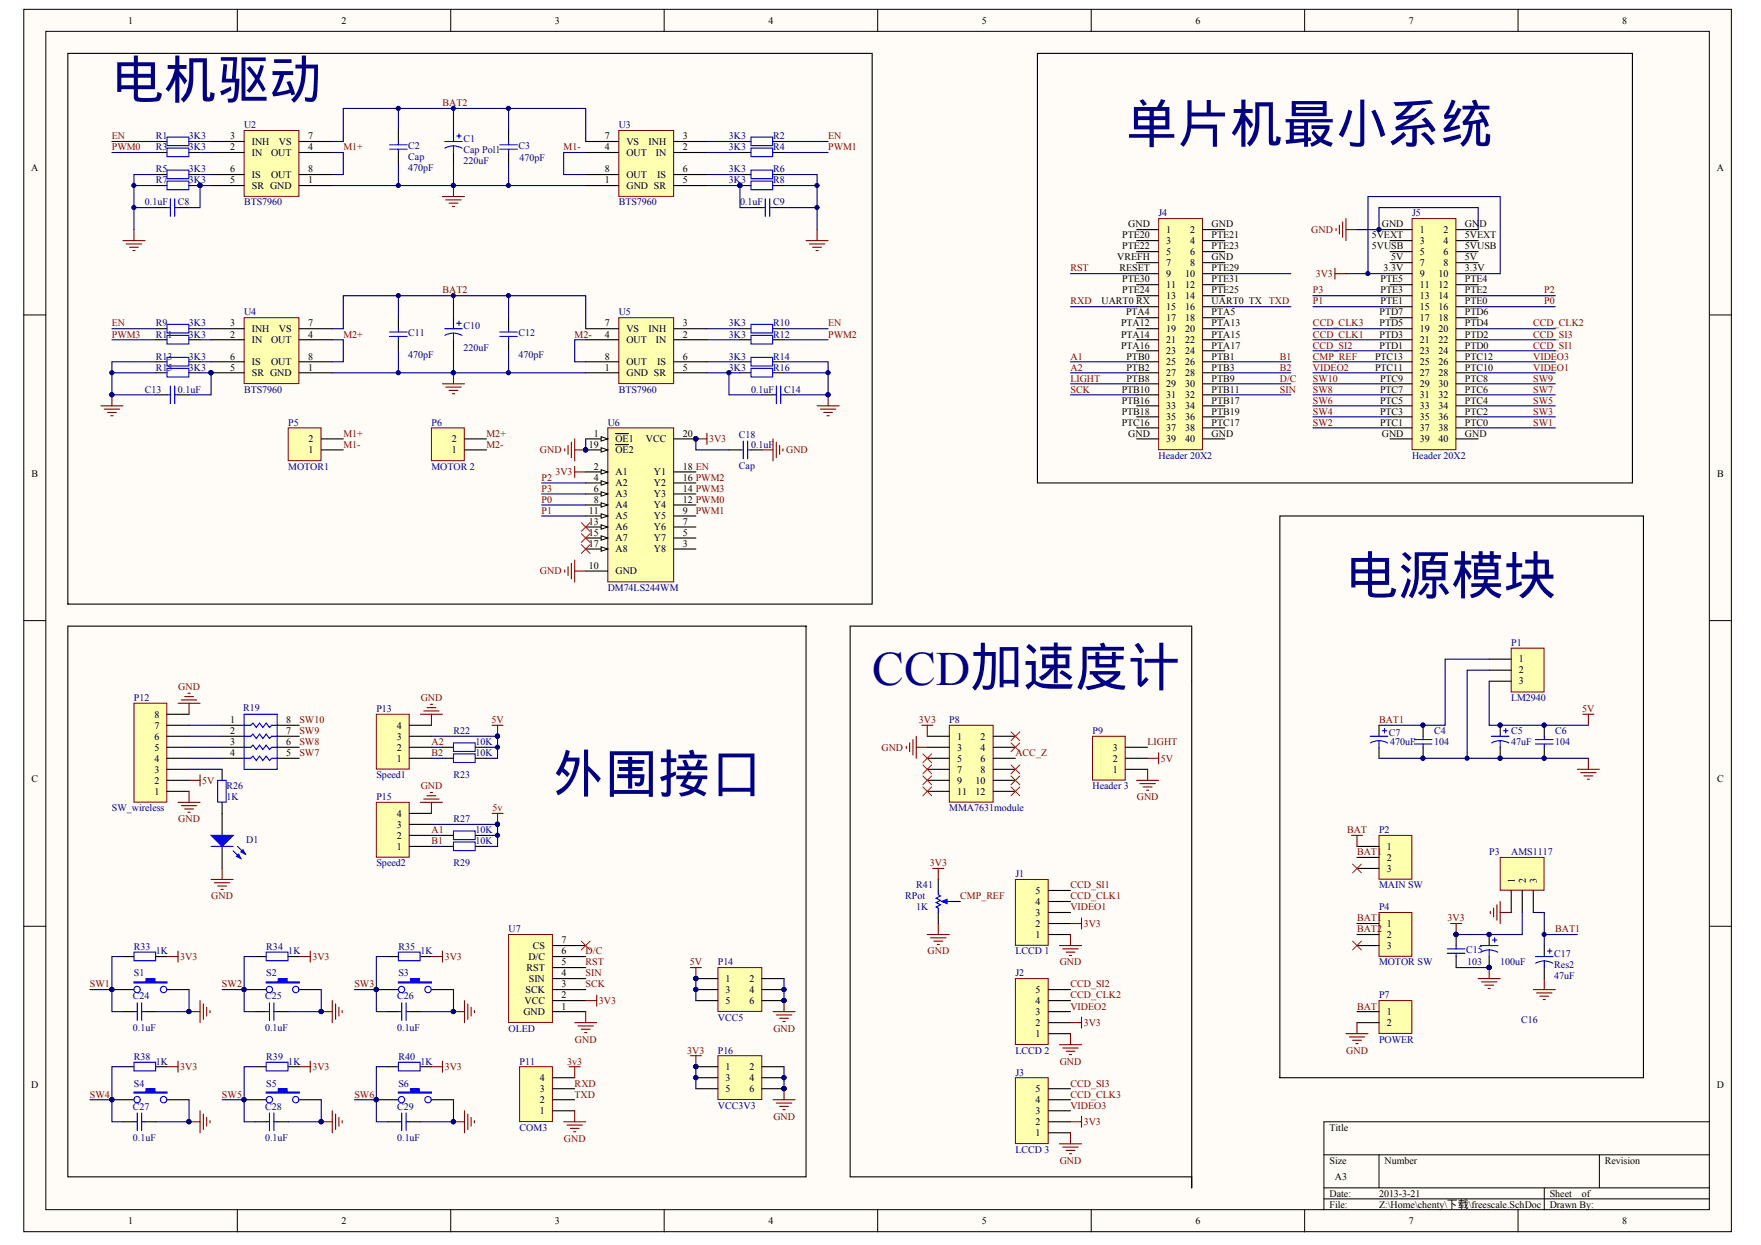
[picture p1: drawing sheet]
<svg xmlns="http://www.w3.org/2000/svg" width="297mm" height="210mm" viewBox="0 0 297 210" stroke-linecap="round" stroke-linejoin="round" font-family="sans-serif">
<defs><g id="words">
<g font-size="8.9" fill="#000080">
<text x="18.9" y="16.5">电机驱动</text>
<text x="189.8" y="24">单片机最小系统</text>
<text x="227" y="100.1">电源模块</text>
<text x="93.2" y="133.5">外围接口</text>
</g>
<text font-size="8.1" fill="#000080" x="147.1" y="115.5">CCD加速度计</text>
<g font-size="1.7">
<text x="21.6" y="4">1</text>
<text x="57.6" y="4">2</text>
<text x="93.6" y="4">3</text>
<text x="129.6" y="4">4</text>
<text x="165.6" y="4">5</text>
<text x="201.6" y="4">6</text>
<text x="237.6" y="4">7</text>
<text x="273.6" y="4">8</text>
<text x="38.8" y="23.5">3</text>
<text x="52" y="23.5">7</text>
<text x="102" y="23.5">7</text>
<text x="115.2" y="23.5">3</text>
<text x="5.3" y="28.8">A</text>
<text x="38.8" y="25.3">2</text>
<text x="38.8" y="29.1">6</text>
<text x="42.5" y="24.4">INH</text>
<text x="42.5" y="26.3">IN</text>
<text x="42.5" y="30">IS</text>
<text x="45.7" y="30">OUT</text>
<text x="45.7" y="26.3">OUT</text>
<text x="47" y="24.4">VS</text>
<text x="52" y="29.1">8</text>
<text x="52" y="25.3">4</text>
<text x="102" y="29.1">8</text>
<text x="102" y="25.3">4</text>
<text x="105.7" y="30">OUT</text>
<text x="105.7" y="26.3">OUT</text>
<text x="105.7" y="24.4">VS</text>
<text x="109.4" y="24.4">INH</text>
<text x="110.6" y="26.3">IN</text>
<text x="110.9" y="30">IS</text>
<text x="115.2" y="25.3">2</text>
<text x="115.2" y="29.1">6</text>
<text x="289.6" y="28.8">A</text>
<text x="38.8" y="30.9">5</text>
<text x="42.5" y="31.8">SR GND</text>
<text x="52" y="30.9">1</text>
<text x="102" y="30.9">1</text>
<text x="105.7" y="31.8">GND SR</text>
<text x="115.2" y="30.9">5</text>
<text x="189.3" y="40.2">PTE20</text>
<text x="190.3" y="38.3">GND</text>
<text x="196.7" y="39.3">1</text>
<text x="196.7" y="41.1">3</text>
<text x="200.7" y="39.3">2</text>
<text x="200.7" y="41.1">4</text>
<text x="204.4" y="38.3">GND</text>
<text x="204.4" y="40.2">PTE21</text>
<text x="231.4" y="40.2">5VEXT</text>
<text x="233.1" y="38.3">GND</text>
<text x="239.5" y="39.3">1</text>
<text x="239.5" y="41.1">3</text>
<text x="243.5" y="39.3">2</text>
<text x="243.5" y="41.1">4</text>
<text x="247.1" y="38.3">GND</text>
<text x="247.1" y="40.2">5VEXT</text>
<text x="188.5" y="43.9">VREFH</text>
<text x="188.8" y="45.8">RESET</text>
<text x="189.3" y="42.1">PTE22</text>
<text x="189.3" y="47.6">PTE30</text>
<text x="196.7" y="43">5</text>
<text x="196.7" y="44.8">7</text>
<text x="196.7" y="46.7">9</text>
<text x="199.9" y="46.7">10</text>
<text x="200.7" y="43">6</text>
<text x="200.7" y="44.8">8</text>
<text x="204.4" y="42.1">PTE23</text>
<text x="204.4" y="43.9">GND</text>
<text x="204.4" y="45.8">PTE29</text>
<text x="204.4" y="47.6">PTE31</text>
<text x="231.4" y="42.1">5VUSB</text>
<text x="232.9" y="47.6">PTE5</text>
<text x="233.4" y="45.8">3.3V</text>
<text x="234.6" y="43.9">5V</text>
<text x="239.5" y="43">5</text>
<text x="239.5" y="44.8">7</text>
<text x="239.5" y="46.7">9</text>
<text x="242.6" y="46.7">10</text>
<text x="243.5" y="43">6</text>
<text x="243.5" y="44.8">8</text>
<text x="247.1" y="42.1">5VUSB</text>
<text x="247.1" y="43.9">5V</text>
<text x="247.1" y="45.8">3.3V</text>
<text x="247.1" y="47.6">PTE4</text>
<text x="185.8" y="51.3">UART0 RX</text>
<text x="189.3" y="49.5">PTE24</text>
<text x="189.9" y="53.2">PTA4</text>
<text x="196.7" y="48.5">11</text>
<text x="196.7" y="50.4">13</text>
<text x="196.7" y="52.3">15</text>
<text x="199.9" y="48.5">12</text>
<text x="199.9" y="50.4">14</text>
<text x="199.9" y="52.3">16</text>
<text x="204.4" y="49.5">PTE25</text>
<text x="204.4" y="51.3">UART0 TX TXD</text>
<text x="204.4" y="53.2">PTA5</text>
<text x="232.7" y="53.2">PTD7</text>
<text x="232.9" y="49.5">PTE3</text>
<text x="232.9" y="51.3">PTE1</text>
<text x="239.5" y="48.5">11</text>
<text x="239.5" y="50.4">13</text>
<text x="239.5" y="52.3">15</text>
<text x="242.6" y="48.5">12</text>
<text x="242.6" y="50.4">14</text>
<text x="242.6" y="52.3">16</text>
<text x="247.1" y="49.5">PTE2</text>
<text x="247.1" y="51.3">PTE0</text>
<text x="247.1" y="53.2">PTD6</text>
<text x="38.8" y="55">3</text>
<text x="38.8" y="56.9">2</text>
<text x="42.5" y="56">INH</text>
<text x="42.5" y="57.9">IN</text>
<text x="45.7" y="57.9">OUT</text>
<text x="47" y="56">VS</text>
<text x="52" y="56.9">4</text>
<text x="52" y="55">7</text>
<text x="102" y="56.9">4</text>
<text x="102" y="55">7</text>
<text x="105.7" y="57.9">OUT</text>
<text x="105.7" y="56">VS</text>
<text x="109.4" y="56">INH</text>
<text x="110.6" y="57.9">IN</text>
<text x="115.2" y="55">3</text>
<text x="115.2" y="56.9">2</text>
<text x="189.1" y="55">PTA12</text>
<text x="189.1" y="56.9">PTA14</text>
<text x="189.1" y="58.8">PTA16</text>
<text x="196.7" y="54.1">17</text>
<text x="196.7" y="56">19</text>
<text x="196.7" y="57.9">21</text>
<text x="196.7" y="59.7">23</text>
<text x="199.9" y="54.1">18</text>
<text x="199.9" y="56">20</text>
<text x="199.9" y="57.9">22</text>
<text x="199.9" y="59.7">24</text>
<text x="204.4" y="55">PTA13</text>
<text x="204.4" y="56.9">PTA15</text>
<text x="204.4" y="58.8">PTA17</text>
<text x="232.7" y="55">PTD5</text>
<text x="232.7" y="56.9">PTD3</text>
<text x="232.7" y="58.8">PTD1</text>
<text x="239.5" y="54.1">17</text>
<text x="239.5" y="56">19</text>
<text x="239.5" y="57.9">21</text>
<text x="239.5" y="59.7">23</text>
<text x="242.6" y="54.1">18</text>
<text x="242.6" y="56">20</text>
<text x="242.6" y="57.9">22</text>
<text x="242.6" y="59.7">24</text>
<text x="247.1" y="55">PTD4</text>
<text x="247.1" y="56.9">PTD2</text>
<text x="247.1" y="58.8">PTD0</text>
<text x="38.8" y="60.7">6</text>
<text x="38.8" y="62.5">5</text>
<text x="42.5" y="61.6">IS</text>
<text x="42.5" y="63.4">SR GND</text>
<text x="45.7" y="61.6">OUT</text>
<text x="52" y="62.5">1</text>
<text x="52" y="60.7">8</text>
<text x="102" y="62.5">1</text>
<text x="102" y="60.7">8</text>
<text x="105.7" y="63.4">GND SR</text>
<text x="105.7" y="61.6">OUT</text>
<text x="110.9" y="61.6">IS</text>
<text x="115.2" y="60.7">6</text>
<text x="115.2" y="62.5">5</text>
<text x="190" y="60.7">PTB0</text>
<text x="190" y="62.5">PTB2</text>
<text x="190" y="64.4">PTB8</text>
<text x="196.7" y="61.6">25</text>
<text x="196.7" y="63.4">27</text>
<text x="196.7" y="65.3">29</text>
<text x="199.9" y="61.6">26</text>
<text x="199.9" y="63.4">28</text>
<text x="199.9" y="65.3">30</text>
<text x="204.4" y="60.7">PTB1</text>
<text x="204.4" y="62.5">PTB3</text>
<text x="204.4" y="64.4">PTB9</text>
<text x="231.9" y="60.7">PTC13</text>
<text x="231.9" y="62.5">PTC11</text>
<text x="232.8" y="64.4">PTC9</text>
<text x="239.5" y="61.6">25</text>
<text x="239.5" y="63.4">27</text>
<text x="239.5" y="65.3">29</text>
<text x="242.6" y="61.6">26</text>
<text x="242.6" y="63.4">28</text>
<text x="242.6" y="65.3">30</text>
<text x="247.1" y="60.7">PTC12</text>
<text x="247.1" y="62.5">PTC10</text>
<text x="247.1" y="64.4">PTC8</text>
<text x="189.2" y="66.2">PTB10</text>
<text x="189.2" y="68.1">PTB16</text>
<text x="189.2" y="69.9">PTB18</text>
<text x="189.2" y="71.8">PTC16</text>
<text x="196.7" y="67.1">31</text>
<text x="196.7" y="69">33</text>
<text x="196.7" y="70.9">35</text>
<text x="199.9" y="67.1">32</text>
<text x="199.9" y="69">34</text>
<text x="199.9" y="70.9">36</text>
<text x="204.4" y="66.2">PTB11</text>
<text x="204.4" y="68.1">PTB17</text>
<text x="204.4" y="69.9">PTB19</text>
<text x="204.4" y="71.8">PTC17</text>
<text x="232.8" y="66.2">PTC7</text>
<text x="232.8" y="68.1">PTC5</text>
<text x="232.8" y="69.9">PTC3</text>
<text x="232.8" y="71.8">PTC1</text>
<text x="239.5" y="67.1">31</text>
<text x="239.5" y="69">33</text>
<text x="239.5" y="70.9">35</text>
<text x="242.6" y="67.1">32</text>
<text x="242.6" y="69">34</text>
<text x="242.6" y="70.9">36</text>
<text x="247.1" y="66.2">PTC6</text>
<text x="247.1" y="68.1">PTC4</text>
<text x="247.1" y="69.9">PTC2</text>
<text x="247.1" y="71.8">PTC0</text>
<text x="52.1" y="76.4">1</text>
<text x="52.1" y="74.6">2</text>
<text x="76.2" y="76.4">1</text>
<text x="76.2" y="74.6">2</text>
<text x="99.3" y="75.5">19</text>
<text x="100.2" y="73.6">1</text>
<text x="103.8" y="74.6">OE1</text>
<text x="103.8" y="76.4">OE2</text>
<text x="108.9" y="74.6">VCC</text>
<text x="115.2" y="73.6">20</text>
<text x="190.3" y="73.6">GND</text>
<text x="196.7" y="72.7">37</text>
<text x="196.7" y="74.6">39</text>
<text x="199.9" y="72.7">38</text>
<text x="199.9" y="74.6">40</text>
<text x="204.4" y="73.6">GND</text>
<text x="233.1" y="73.6">GND</text>
<text x="239.5" y="72.7">37</text>
<text x="239.5" y="74.6">39</text>
<text x="242.6" y="72.7">38</text>
<text x="242.6" y="74.6">40</text>
<text x="247.1" y="73.6">GND</text>
<text x="5.3" y="80.4">B</text>
<text x="100.2" y="79.2">2</text>
<text x="100.2" y="81.1">4</text>
<text x="100.2" y="82.9">6</text>
<text x="103.8" y="80.1">A1</text>
<text x="103.8" y="82">A2</text>
<text x="103.8" y="83.9">A3</text>
<text x="110.3" y="83.9">Y3</text>
<text x="110.3" y="82">Y2</text>
<text x="110.3" y="80.1">Y1</text>
<text x="115.2" y="82.9">14 PWM3</text>
<text x="115.2" y="81.1">16 PWM2</text>
<text x="115.2" y="79.2">18 EN</text>
<text x="289.6" y="80.4">B</text>
<text x="99.3" y="86.6">11</text>
<text x="99.3" y="88.5">13</text>
<text x="100.2" y="84.8">8</text>
<text x="103.8" y="85.7">A4</text>
<text x="103.8" y="87.6">A5</text>
<text x="103.8" y="89.4">A6</text>
<text x="110.3" y="85.7">Y4</text>
<text x="110.3" y="89.4">Y6</text>
<text x="110.3" y="87.6">Y5</text>
<text x="115.2" y="84.8">12 PWM0</text>
<text x="115.2" y="88.5">7</text>
<text x="115.2" y="86.6">9</text>
<text x="99.3" y="95.9">10</text>
<text x="99.3" y="90.3">15</text>
<text x="99.3" y="92.2">17</text>
<text x="103.8" y="91.3">A7</text>
<text x="103.8" y="93.1">A8</text>
<text x="110.3" y="93.1">Y8</text>
<text x="110.3" y="91.3">Y7</text>
<text x="115.2" y="92.2">3</text>
<text x="115.2" y="90.3">5</text>
<text x="103.8" y="96.8">GND</text>
<text x="256.2" y="111.7">1</text>
<text x="256.2" y="113.5">2</text>
<text x="256.2" y="115.4">3</text>
<text x="26" y="124.7">6</text>
<text x="26" y="122.8">7</text>
<text x="26" y="121">8</text>
<text x="38.8" y="121.9">1</text>
<text x="38.8" y="123.8">2</text>
<text x="38.8" y="125.6">3</text>
<text x="48.3" y="121.9">8</text>
<text x="48.3" y="123.8">7</text>
<text x="48.3" y="125.6">6</text>
<text x="66.9" y="124.7">3</text>
<text x="66.9" y="122.8">4</text>
<text x="161.4" y="124.7">1</text>
<text x="165.4" y="124.7">2</text>
<text x="5.3" y="131.9">C</text>
<text x="26" y="130.3">3</text>
<text x="26" y="128.4">4</text>
<text x="26" y="126.5">5</text>
<text x="38.8" y="127.5">4</text>
<text x="48.3" y="127.5">5</text>
<text x="66.9" y="128.4">1</text>
<text x="66.9" y="126.5">2</text>
<text x="161.4" y="126.5">3</text>
<text x="161.4" y="128.4">5</text>
<text x="161.4" y="130.3">7</text>
<text x="165.4" y="126.5">4</text>
<text x="165.4" y="128.4">6</text>
<text x="165.4" y="130.3">8</text>
<text x="187.7" y="130.3">1</text>
<text x="187.7" y="128.4">2</text>
<text x="187.7" y="126.5">3</text>
<text x="289.6" y="131.9">C</text>
<text x="26" y="134">1</text>
<text x="26" y="132.1">2</text>
<text x="66.9" y="137.7">4</text>
<text x="161.4" y="132.1">9</text>
<text x="161.4" y="134">11</text>
<text x="164.6" y="132.1">10</text>
<text x="164.6" y="134">12</text>
<text x="66.9" y="143.3">1</text>
<text x="66.9" y="141.4">2</text>
<text x="66.9" y="139.6">3</text>
<text x="233.9" y="143.3">1</text>
<text x="233.9" y="145.1">2</text>
<text x="233.9" y="147">3</text>
<text x="255.5" y="148.8" transform="rotate(-90 255.5 148.8)">1</text>
<text x="257.4" y="148.8" transform="rotate(-90 257.4 148.8)">2</text>
<text x="259.2" y="148.8" transform="rotate(-90 259.2 148.8)">3</text>
<text x="174.7" y="154.4">3</text>
<text x="174.7" y="152.6">4</text>
<text x="174.7" y="150.7">5</text>
<text x="89.1" y="161.8">D/C</text>
<text x="89.9" y="160">CS</text>
<text x="94.7" y="160.9">6</text>
<text x="94.7" y="159.1">7</text>
<text x="174.7" y="158.1">1</text>
<text x="174.7" y="156.3">2</text>
<text x="233.9" y="156.3">1</text>
<text x="233.9" y="158.1">2</text>
<text x="233.9" y="160">3</text>
<text x="88.7" y="167.4">SCK</text>
<text x="88.8" y="163.7">RST</text>
<text x="89.2" y="165.6">SIN</text>
<text x="94.7" y="166.5">3</text>
<text x="94.7" y="164.6">4</text>
<text x="94.7" y="162.8">5</text>
<text x="122.4" y="165.6">1</text>
<text x="122.4" y="167.4">3</text>
<text x="126.4" y="165.6">2</text>
<text x="126.4" y="167.4">4</text>
<text x="174.7" y="167.4">5</text>
<text x="88.3" y="171.1">GND</text>
<text x="88.5" y="169.3">VCC</text>
<text x="94.7" y="170.2">1</text>
<text x="94.7" y="168.3">2</text>
<text x="122.4" y="169.3">5</text>
<text x="126.4" y="169.3">6</text>
<text x="174.7" y="173">2</text>
<text x="174.7" y="171.1">3</text>
<text x="174.7" y="169.3">4</text>
<text x="233.9" y="171.1">1</text>
<text x="233.9" y="173">2</text>
<text x="174.7" y="174.8">1</text>
<text x="5.3" y="183.4">D</text>
<text x="91.1" y="186">2</text>
<text x="91.1" y="184.1">3</text>
<text x="91.1" y="182.3">4</text>
<text x="122.4" y="180.4">1</text>
<text x="122.4" y="182.3">3</text>
<text x="122.4" y="184.1">5</text>
<text x="126.4" y="180.4">2</text>
<text x="126.4" y="182.3">4</text>
<text x="126.4" y="184.1">6</text>
<text x="174.7" y="186">4</text>
<text x="174.7" y="184.1">5</text>
<text x="289.6" y="183.4">D</text>
<text x="91.1" y="187.8">1</text>
<text x="174.7" y="191.5">1</text>
<text x="174.7" y="189.7">2</text>
<text x="174.7" y="187.8">3</text>
<text x="224.3" y="190.6">Title</text>
<text x="224.3" y="196.2">Size</text>
<text x="233.5" y="196.2">Number</text>
<text x="270.7" y="196.2">Revision</text>
<text x="224.3" y="201.8">Date:</text>
<text x="224.3" y="203.6">File:</text>
<text x="225.2" y="199">A3</text>
<text x="232.6" y="201.8">2013-3-21</text>
<text x="232.6" y="203.6">Z:\Home\chenty\下载\freescale.SchDoc</text>
<text x="261.4" y="201.8">Sheet</text>
<text x="261.4" y="203.6">Drawn By:</text>
<text x="266.8" y="201.8">of</text>
<text x="21.6" y="206.4">1</text>
<text x="57.6" y="206.4">2</text>
<text x="93.6" y="206.4">3</text>
<text x="129.6" y="206.4">4</text>
<text x="165.6" y="206.4">5</text>
<text x="201.6" y="206.4">6</text>
<text x="237.6" y="206.4">7</text>
<text x="273.6" y="206.4">8</text>
</g>
<g font-size="1.7" fill="#800000">
<text x="74.6" y="17.9">BAT2</text>
<text x="18.9" y="23.5">EN</text>
<text x="139.7" y="23.5">EN</text>
<text x="18.9" y="25.3">PWM0</text>
<text x="57.9" y="25.3">M1+</text>
<text x="95.1" y="25.3">M1-</text>
<text x="139.7" y="25.3">PWM1</text>
<text x="221.2" y="39.3">GND</text>
<text x="180.6" y="45.8">RST</text>
<text x="221.9" y="46.7">3V3</text>
<text x="74.6" y="49.5">BAT2</text>
<text x="180.6" y="51.3">RXD</text>
<text x="221.5" y="51.3">P1</text>
<text x="221.5" y="49.5">P3</text>
<text x="260.5" y="51.3">P0</text>
<text x="260.5" y="49.5">P2</text>
<text x="18.9" y="56.9">PWM3</text>
<text x="18.9" y="55">EN</text>
<text x="57.9" y="56.9">M2+</text>
<text x="96.9" y="56.9">M2-</text>
<text x="139.7" y="56.9">PWM2</text>
<text x="139.7" y="55">EN</text>
<text x="221.5" y="56.9">CCD_CLK1</text>
<text x="221.5" y="55">CCD_CLK3</text>
<text x="221.5" y="58.8">CCD_SI2</text>
<text x="258.6" y="55">CCD_CLK2</text>
<text x="258.6" y="58.8">CCD_SI1</text>
<text x="258.6" y="56.9">CCD_SI3</text>
<text x="180.6" y="64.4">LIGHT</text>
<text x="180.6" y="60.7">A1</text>
<text x="180.6" y="62.5">A2</text>
<text x="215.9" y="64.4">D/C</text>
<text x="215.9" y="60.7">B1</text>
<text x="215.9" y="62.5">B2</text>
<text x="221.5" y="64.4">SW10</text>
<text x="221.5" y="60.7">CMP_REF</text>
<text x="221.5" y="62.5">VIDEO2</text>
<text x="258.6" y="64.4">SW9</text>
<text x="258.6" y="62.5">VIDEO1</text>
<text x="258.6" y="60.7">VIDEO3</text>
<text x="180.6" y="66.2">SCK</text>
<text x="215.9" y="66.2">SIN</text>
<text x="221.5" y="66.2">SW8</text>
<text x="221.5" y="71.8">SW2</text>
<text x="221.5" y="69.9">SW4</text>
<text x="221.5" y="68.1">SW6</text>
<text x="258.6" y="66.2">SW7</text>
<text x="258.6" y="71.8">SW1</text>
<text x="258.6" y="69.9">SW3</text>
<text x="258.6" y="68.1">SW5</text>
<text x="57.9" y="73.6">M1+</text>
<text x="57.9" y="75.5">M1-</text>
<text x="82.1" y="73.6">M2+</text>
<text x="82.1" y="75.5">M2-</text>
<text x="91.1" y="76.4">GND</text>
<text x="119.6" y="74.6">3V3</text>
<text x="132.6" y="76.4">GND</text>
<text x="91.4" y="81.1">P2</text>
<text x="91.4" y="82.9">P3</text>
<text x="93.7" y="80.1">3V3</text>
<text x="91.4" y="84.8">P0</text>
<text x="91.4" y="86.6">P1</text>
<text x="117.4" y="86.6">PWM1</text>
<text x="91.1" y="96.8">GND</text>
<text x="30.1" y="116.3">GND</text>
<text x="71" y="118.2">GND</text>
<text x="50.5" y="125.6">SW8</text>
<text x="50.5" y="123.8">SW9</text>
<text x="50.5" y="121.9">SW10</text>
<text x="72.8" y="125.6">A2</text>
<text x="82.9" y="121.9">5V</text>
<text x="155" y="121.9">3V3</text>
<text x="193.6" y="125.6">LIGHT</text>
<text x="232.6" y="121.9">BAT1</text>
<text x="266.9" y="120">5V</text>
<text x="50.5" y="127.5">SW7</text>
<text x="72.8" y="127.5">B2</text>
<text x="148.7" y="126.5">GND</text>
<text x="171.3" y="127.5">ACC_Z</text>
<text x="195.8" y="128.4">5V</text>
<text x="34.1" y="132.1">5V</text>
<text x="71" y="133">GND</text>
<text x="83.1" y="136.8">5v</text>
<text x="191.7" y="134.9">GND</text>
<text x="30.1" y="138.6">GND</text>
<text x="72.8" y="140.5">A1</text>
<text x="72.8" y="142.4">B1</text>
<text x="227.2" y="140.5">BAT</text>
<text x="156.8" y="146.1">3V3</text>
<text x="180.6" y="149.8">CCD_SI1</text>
<text x="228.9" y="144.2">BAT1</text>
<text x="35.6" y="151.6">GND</text>
<text x="162" y="151.6">CMP_REF</text>
<text x="180.6" y="153.5">VIDEO1</text>
<text x="180.6" y="151.6">CCD_CLK1</text>
<text x="228.9" y="155.4">BAT1</text>
<text x="244.2" y="155.4">3V3</text>
<text x="30.4" y="161.8">3V3</text>
<text x="52.7" y="161.8">3V3</text>
<text x="75" y="161.8">3V3</text>
<text x="98.8" y="160.9">D/C</text>
<text x="156.5" y="160.9">GND</text>
<text x="182.8" y="156.3">3V3</text>
<text x="228.9" y="157.2">BAT2</text>
<text x="262.3" y="157.2">BAT1</text>
<text x="15.2" y="166.5">SW1</text>
<text x="37.4" y="166.5">SW2</text>
<text x="59.8" y="166.5">SW3</text>
<text x="98.8" y="166.5">SCK</text>
<text x="98.8" y="164.6">SIN</text>
<text x="98.8" y="162.8">RST</text>
<text x="116.3" y="162.8">5V</text>
<text x="178.7" y="162.8">GND</text>
<text x="180.6" y="166.5">CCD_SI2</text>
<text x="101" y="169.3">3V3</text>
<text x="130.4" y="173.9">GND</text>
<text x="180.6" y="170.2">VIDEO2</text>
<text x="180.6" y="168.3">CCD_CLK2</text>
<text x="182.8" y="173">3V3</text>
<text x="228.9" y="170.2">BAT</text>
<text x="95.7" y="179.5">3v3</text>
<text x="97" y="175.8">GND</text>
<text x="115.9" y="177.6">3V3</text>
<text x="178.7" y="179.5">GND</text>
<text x="227.1" y="177.6">GND</text>
<text x="15.2" y="185">SW4</text>
<text x="30.4" y="180.4">3V3</text>
<text x="37.4" y="185">SW5</text>
<text x="52.7" y="180.4">3V3</text>
<text x="59.8" y="185">SW6</text>
<text x="75" y="180.4">3V3</text>
<text x="96.9" y="185">TXD</text>
<text x="96.9" y="183.2">RXD</text>
<text x="180.6" y="185">CCD_CLK3</text>
<text x="180.6" y="183.2">CCD_SI3</text>
<text x="130.4" y="188.8">GND</text>
<text x="180.6" y="186.9">VIDEO3</text>
<text x="182.8" y="189.7">3V3</text>
<text x="95.1" y="192.5">GND</text>
<text x="178.7" y="196.2">GND</text>
</g>
<g font-size="1.7" fill="#000080">
<text x="26.3" y="23.5">R1</text>
<text x="31.9" y="23.5">3K3</text>
<text x="41.2" y="21.6">U2</text>
<text x="78.2" y="23.9">C1</text>
<text x="104.4" y="21.6">U3</text>
<text x="122.9" y="23.5">3K3</text>
<text x="130.4" y="23.5">R2</text>
<text x="26.3" y="25.3">R3</text>
<text x="26.3" y="29.1">R5</text>
<text x="31.9" y="25.3">3K3</text>
<text x="31.9" y="29.1">3K3</text>
<text x="68.9" y="28.9">470pF</text>
<text x="68.9" y="25.2">C2</text>
<text x="68.9" y="27">Cap</text>
<text x="78.2" y="27.6">220uF</text>
<text x="78.2" y="25.7">Cap Pol1</text>
<text x="87.5" y="25.2">C3</text>
<text x="87.6" y="27.2">470pF</text>
<text x="122.9" y="25.3">3K3</text>
<text x="122.9" y="29.1">3K3</text>
<text x="130.4" y="25.3">R4</text>
<text x="130.4" y="29.1">R6</text>
<text x="24.4" y="34.6">0.1uF</text>
<text x="26.3" y="30.9">R7</text>
<text x="30" y="34.6">C8</text>
<text x="31.9" y="30.9">3K3</text>
<text x="41.2" y="34.6">BTS7960</text>
<text x="104.4" y="34.6">BTS7960</text>
<text x="122.9" y="30.9">3K3</text>
<text x="124.8" y="34.6">0.1uF</text>
<text x="130.4" y="34.6">C9</text>
<text x="130.4" y="30.9">R8</text>
<text x="195.4" y="36.5">J4</text>
<text x="238.2" y="36.5">J5</text>
<text x="41.2" y="53.2">U4</text>
<text x="104.4" y="53.2">U5</text>
<text x="26.3" y="55">R9</text>
<text x="26.3" y="56.9">R11</text>
<text x="31.9" y="55">3K3</text>
<text x="31.9" y="56.9">3K3</text>
<text x="68.9" y="56.7">C11</text>
<text x="78.2" y="59.1">220uF</text>
<text x="78.2" y="55.4">C10</text>
<text x="87.5" y="56.7">C12</text>
<text x="122.9" y="55">3K3</text>
<text x="122.9" y="56.9">3K3</text>
<text x="130.4" y="55">R10</text>
<text x="130.4" y="56.9">R12</text>
<text x="26.3" y="60.7">R13</text>
<text x="26.3" y="62.5">R15</text>
<text x="31.9" y="60.7">3K3</text>
<text x="31.9" y="62.5">3K3</text>
<text x="68.9" y="60.4">470pF</text>
<text x="87.5" y="60.4">470pF</text>
<text x="122.9" y="60.7">3K3</text>
<text x="122.9" y="62.5">3K3</text>
<text x="130.4" y="60.7">R14</text>
<text x="130.4" y="62.5">R16</text>
<text x="24.4" y="66.2">C13</text>
<text x="30" y="66.2">0.1uF</text>
<text x="41.2" y="66.2">BTS7960</text>
<text x="48.6" y="71.8">P5</text>
<text x="72.8" y="71.8">P6</text>
<text x="102.5" y="71.8">U6</text>
<text x="104.4" y="66.2">BTS7960</text>
<text x="126.7" y="66.2">0.1uF</text>
<text x="132.3" y="66.2">C14</text>
<text x="124.6" y="73.8">C18</text>
<text x="126.7" y="75.5">0.1uF</text>
<text x="195.4" y="77.4">Header 20X2</text>
<text x="238.2" y="77.4">Header 20X2</text>
<text x="48.6" y="79.2">MOTOR1</text>
<text x="72.8" y="79.2">MOTOR 2</text>
<text x="124.6" y="79">Cap</text>
<text x="102.5" y="99.6">DM74LS244WM</text>
<text x="254.9" y="108.9">P1</text>
<text x="22.6" y="118.2">P12</text>
<text x="41" y="119.9">R19</text>
<text x="254.9" y="118.2">LM2940</text>
<text x="63.5" y="120">P13</text>
<text x="76.5" y="123.8">R22</text>
<text x="80.2" y="125.6">10K</text>
<text x="160.1" y="121.9">P8</text>
<text x="184.3" y="123.8">P9</text>
<text x="234.3" y="124.1">C7</text>
<text x="234.5" y="125.6">470uF</text>
<text x="241.9" y="125.6">104</text>
<text x="241.9" y="123.8">C4</text>
<text x="254.9" y="125.6">47uF</text>
<text x="254.9" y="123.8">C5</text>
<text x="262.3" y="125.6">104</text>
<text x="262.3" y="123.8">C6</text>
<text x="63.5" y="131.2">Speed1</text>
<text x="76.5" y="131.2">R23</text>
<text x="80.2" y="127.5">10K</text>
<text x="18.9" y="136.8">SW_wireless</text>
<text x="38.2" y="134.9">1K</text>
<text x="38.2" y="133">R26</text>
<text x="63.5" y="134.9">P15</text>
<text x="160.1" y="136.8">MMA7631module</text>
<text x="184.3" y="133">Header 3</text>
<text x="41.5" y="142.1">D1</text>
<text x="76.5" y="138.6">R27</text>
<text x="80.2" y="140.5">10K</text>
<text x="80.2" y="142.4">10K</text>
<text x="232.6" y="140.5">P2</text>
<text x="63.5" y="146.1">Speed2</text>
<text x="76.5" y="146.1">R29</text>
<text x="154.6" y="149.8">R41</text>
<text x="171.3" y="147.9">J1</text>
<text x="232.6" y="149.8">MAIN SW</text>
<text x="251.2" y="144.2">P3</text>
<text x="254.9" y="144.2">AMS1117</text>
<text x="152.7" y="151.6">RPot</text>
<text x="154.6" y="153.5">1K</text>
<text x="232.6" y="153.5">P4</text>
<text x="22.6" y="160.2">R33</text>
<text x="26.3" y="160.9">1K</text>
<text x="44.9" y="160.2">R34</text>
<text x="48.6" y="160.9">1K</text>
<text x="67.2" y="160.2">R35</text>
<text x="70.9" y="160.9">1K</text>
<text x="85.8" y="157.2">U7</text>
<text x="171.3" y="160.9">LCCD 1</text>
<text x="247.3" y="160.7">C15</text>
<text x="262.2" y="161.3">C17</text>
<text x="22.6" y="164.6">S1</text>
<text x="44.9" y="164.6">S2</text>
<text x="67.2" y="164.6">S3</text>
<text x="121.1" y="162.8">P14</text>
<text x="171.3" y="164.6">J2</text>
<text x="232.6" y="162.8">MOTOR SW</text>
<text x="247.5" y="162.8">103</text>
<text x="253" y="162.8">100uF</text>
<text x="262.2" y="165">47uF</text>
<text x="262.2" y="163.2">Res2</text>
<text x="22.4" y="173.7">0.1uF</text>
<text x="22.4" y="168.5">C24</text>
<text x="44.7" y="173.7">0.1uF</text>
<text x="44.7" y="168.5">C25</text>
<text x="67" y="173.7">0.1uF</text>
<text x="67" y="168.5">C26</text>
<text x="85.8" y="173.9">OLED</text>
<text x="121.1" y="172.1">VCC5</text>
<text x="232.6" y="168.3">P7</text>
<text x="256.6" y="172.4">C16</text>
<text x="22.6" y="178.7">R38</text>
<text x="26.3" y="179.5">1K</text>
<text x="44.9" y="178.7">R39</text>
<text x="48.6" y="179.5">1K</text>
<text x="67.2" y="178.7">R40</text>
<text x="70.9" y="179.5">1K</text>
<text x="87.6" y="179.5">P11</text>
<text x="121.1" y="177.6">P16</text>
<text x="171.3" y="177.6">LCCD 2</text>
<text x="232.6" y="175.8">POWER</text>
<text x="22.6" y="183.2">S4</text>
<text x="44.9" y="183.2">S5</text>
<text x="67.2" y="183.2">S6</text>
<text x="171.3" y="181.3">J3</text>
<text x="22.4" y="187.1">C27</text>
<text x="44.7" y="187.1">C28</text>
<text x="67" y="187.1">C29</text>
<text x="87.6" y="190.6">COM3</text>
<text x="121.1" y="186.9">VCC3V3</text>
<text x="22.4" y="192.3">0.1uF</text>
<text x="44.7" y="192.3">0.1uF</text>
<text x="67" y="192.3">0.1uF</text>
<text x="171.3" y="194.3">LCCD 3</text>
</g>
</g></defs>
<g fill="#fffcf8" stroke="#000" stroke-width=".17">
<path d="M4 1.6h288v206.1h-288z"/>
<path d="M7.7 5.3h280.6v198.6h-280.6z"/>
</g>
<g fill="none" stroke="#000" stroke-width=".17">
<path d="M40 1.6v3.7M76 1.6v3.7M112 1.6v3.7M148 1.6v3.7M184.1 1.6v3.7M220.1 1.6v3.7M256.1 1.6v3.7M4 53.1h3.7M288.4 53.1h3.7M4 104.6h3.7M288.4 104.6h3.7M4 156.2h3.7"/>
<path d="M288.4 156.2h3.7M223.3 194.7h65.1M232.6 194.7v5.6M269.8 194.7v5.6M288.4 189.1h-65.1v14.9M40 204v3.7M76 204v3.7M112 204v3.7M148 204v3.7M184.1 204v3.7M220.1 204v3.7M223.3 200.3h65.1"/>
<path d="M223.3 202.1h65.1M256.1 204v3.7M260.5 200.3v3.7"/>
</g>
<path d="M160.1 122.3h7.4v12.9h-7.4z" fill="#ffffb0" stroke="#800000" stroke-width=".17"/>
<g fill="none" stroke="#000" stroke-width=".19">
<path d="M156.4 124.1h3.7M156.4 126h3.7M156.4 127.8h3.7M156.4 129.7h3.7M156.4 131.6h3.7M156.4 133.4h3.7M167.6 124.1h3.7M167.6 126h3.7M167.6 127.8h3.7M167.6 129.7h3.7M167.6 131.6h3.7M167.6 133.4h3.7"/>
<path d="M232.6 122.3v1.8M232.6 126v1.8M240 122.3v1.8M240 126v1.8M253 122.3v1.8M253 126v1.8M260.5 122.3v1.8M260.5 126v1.8M245.6 157.6v1.8M251.2 157.6v1.8M260.5 159.4v1.9M18.9 166.8h3.7"/>
<path d="M20.7 179.8h1.9M20.7 161.3h1.9M20.7 170.6h1.9M24.5 170.6h1.8M26.3 179.8h1.9M26.3 161.3h1.9M28.2 166.8h3.7M41.2 166.8h3.7M43 179.8h1.9M43 161.3h1.9M43 170.6h1.9M46.8 170.6h1.8"/>
<path d="M48.6 179.8h1.9M48.6 161.3h1.9M50.5 166.8h3.7M63.5 166.8h3.7M65.3 179.8h1.9M65.3 161.3h1.9M65.3 170.6h1.9M69.1 170.6h1.8M70.9 179.8h1.9M70.9 161.3h1.9M72.8 166.8h3.7M245.6 161.3v1.8"/>
<path d="M251.2 161.3v1.8M260.5 163.1v1.9M18.9 185.4h3.7M20.7 189.1h1.9M24.5 189.1h1.8M28.2 185.4h3.7M41.2 185.4h3.7M43 189.1h1.9M46.8 189.1h1.8M50.5 185.4h3.7M63.5 185.4h3.7M65.3 189.1h1.9"/>
<path d="M69.1 189.1h1.8M72.8 185.4h3.7"/>
</g>
<g fill="none" stroke="#800000" stroke-width=".19">
<path d="M266.1 129.7h3.7M266.6 130.3h2.6M267 120.4h1.8M267.2 130.8h1.5M267.7 131.4h.4M267.9 120.4v1.9M267.9 127.8v1.9M244.7 155.7h1.8M245.6 155.7v1.9M251.4 153.7v.3M251.9 153.1v1.5M252.5 152.5v2.6"/>
<path d="M253 152v3.7M253 153.8h1.9M31.9 170.6h1.8M33.7 168.7v3.7M34.3 169.3v2.6M34.9 169.8v1.5M35.4 170.4v.3M54.2 170.6h1.8M56 168.7v3.7M56.6 169.3v2.6M57.2 169.8v1.5M57.7 170.4v.3"/>
<path d="M76.5 170.6h1.9M78.4 168.7v3.7M78.9 169.3v2.6M79.5 169.8v1.5M80 170.4v.3M249.3 165h3.7M249.9 165.5h2.6M250.4 166.1h1.5M251 166.7h.4M251.2 163.1v1.9M258.6 166.8h3.7M259.2 167.4h2.6"/>
<path d="M259.7 168h1.5M260.3 168.5h.4M260.5 165v1.8M31.9 189.1h1.8M33.7 187.3v3.7M34.3 187.8v2.6M34.9 188.4v1.5M35.4 188.9v.4M54.2 189.1h1.8M56 187.3v3.7M56.6 187.8v2.6M57.2 188.4v1.5"/>
<path d="M57.7 188.9v.4M76.5 189.1h1.9M78.4 187.3v3.7M78.9 187.8v2.6M79.5 188.4v1.5M80 188.9v.4"/>
</g>
<g fill="#000080" stroke="#000080" stroke-width=".17">
<circle cx="251.2" cy="157.5" r=".35"/>
<circle cx="251.2" cy="163.1" r=".35"/>
<circle cx="31.9" cy="189.1" r=".35"/>
<circle cx="18.9" cy="185.4" r=".35"/>
<circle cx="54.2" cy="170.5" r=".35"/>
<circle cx="41.1" cy="166.8" r=".35"/>
<circle cx="54.2" cy="189.1" r=".35"/>
<circle cx="41.1" cy="185.4" r=".35"/>
<circle cx="76.5" cy="170.5" r=".35"/>
<circle cx="76.5" cy="189.1" r=".35"/>
<circle cx="63.5" cy="185.4" r=".35"/>
<circle cx="31.9" cy="170.5" r=".35"/>
<circle cx="18.9" cy="166.8" r=".35"/>
<circle cx="245.6" cy="157.5" r=".35"/>
<circle cx="253" cy="122.3" r=".35"/>
<circle cx="253" cy="127.8" r=".35"/>
<circle cx="240" cy="127.8" r=".35"/>
<circle cx="240" cy="122.3" r=".35"/>
<circle cx="260.5" cy="127.8" r=".35"/>
<circle cx="260.5" cy="122.3" r=".35"/>
<circle cx="63.5" cy="166.8" r=".35"/>
</g>
<g fill="none" stroke="#00f" stroke-width=".19">
<path d="M231.1 124.1h3M232.6 124.9l.8 .1 .6 .3M232.6 124.9l-.7 .1-.7 .2M232.6 124.9v1.1M233.2 123.2h.7M233.5 122.8v.8M238.6 124.7h2.9M238.6 125.4h2.9M240 124.1v.6M240 125.4v.6M251.6 124.1h2.9M253 124.9l.8 .1 .7 .3"/>
<path d="M253 124.9l-.7 .1-.7 .2M253 124.9v1.1M253.6 123.2h.8M254 122.8v.8M259 124.7h3M259 125.4h3M260.5 124.1v.6M260.5 125.4v.6M244.1 160h3M245.6 159.4v.6M249.7 159.4h3M251.7 158.5h.8"/>
<path d="M252.1 158.1v.8M261.4 160v.7M22.6 179.1h3.7v1.4h-3.7zM22.6 160.5h3.7v1.5h-3.7zM22.6 170.6h.6M23.2 169.1v2.9M23.9 169.1v2.9M23.9 170.6h.6M44.9 160.5h3.7v1.5h-3.7zM44.9 179.1h3.7v1.4h-3.7zM44.9 170.6h.6M45.5 169.1v2.9"/>
<path d="M46.2 169.1v2.9M46.2 170.6h.6M67.2 160.5h3.7v1.5h-3.7zM67.2 179.1h3.7v1.4h-3.7zM67.2 170.6h.6M67.8 169.1v2.9M68.5 170.6h.6M68.5 169.1v2.9M244.1 160.7h3M245.6 160.7v.6M251.2 160.2l.7 .1 .7 .2M251.2 160.2l-.8 .1-.7 .2"/>
<path d="M251.2 160.2v1.1M259 161.3h3M260.5 162l.7 .1 .7 .3M260.5 162l-.8 .1-.7 .3M260.5 162v1.1M261 160.3h.8M22.6 189.1h.6M23.2 187.6v3M23.9 187.6v3M23.9 189.1h.6M44.9 189.1h.6M45.5 187.6v3"/>
<path d="M46.2 189.1h.6M46.2 187.6v3M67.2 189.1h.6M67.8 187.6v3M68.5 189.1h.6M68.5 187.6v3"/>
<circle cx="23.1" cy="166.8" r=".53"/>
<circle cx="27.6" cy="166.8" r=".54"/>
<circle cx="45.4" cy="166.8" r=".54"/>
<circle cx="49.9" cy="166.8" r=".53"/>
<circle cx="67.7" cy="166.8" r=".53"/>
<circle cx="72.2" cy="166.8" r=".54"/>
<circle cx="23.1" cy="185.4" r=".53"/>
<circle cx="27.6" cy="185.4" r=".54"/>
<circle cx="45.4" cy="185.4" r=".54"/>
<circle cx="49.9" cy="185.4" r=".53"/>
<circle cx="67.7" cy="185.4" r=".53"/>
<circle cx="72.2" cy="185.4" r=".54"/>
</g>
<g fill="#00f" stroke="#00f" stroke-width=".19">
<path d="M22.6 184.1h2v-.5h1.5v.5h2.1v.2h-5.6z" fill-rule="evenodd"/>
<path d="M44.9 165.5h2v-.5h1.5v.5h2.1v.2h-5.6z" fill-rule="evenodd"/>
<path d="M44.9 184.1h2v-.5h1.5v.5h2.1v.2h-5.6z" fill-rule="evenodd"/>
<path d="M67.2 184.1h2v-.5h1.5v.5h2.1v.2h-5.6z" fill-rule="evenodd"/>
<path d="M22.6 165.5h2v-.5h1.5v.5h2.1v.2h-5.6z" fill-rule="evenodd"/>
<path d="M67.2 165.5h2v-.5h1.5v.5h2.1v.2h-5.6z" fill-rule="evenodd"/>
</g>
<path d="M232.6 127.8h35.3M59.8 166.8h3.7M65.3 161.3h-1.8v9.3h1.8M245.6 163.1h5.6" fill="none" stroke="#000080" stroke-width=".19"/>
<path d="M254.9 109.3h5.5v7.4h-5.5z" fill="#ffffb0" stroke="#800000" stroke-width=".17"/>
<path d="M251.2 111.1h3.7M251.2 113h3.7M251.2 114.8h3.7" fill="none" stroke="#000" stroke-width=".19"/>
<path d="M253 144.6h7.4v5.5h-7.4z" fill="#ffffb0" stroke="#800000" stroke-width=".17"/>
<g fill="none" stroke="#000" stroke-width=".19">
<path d="M26.3 35h1.9M26.3 23.9h1.9M26.3 25.7h1.9M26.3 29.4h1.9M26.3 31.3h1.9M30 35h1.9M31.9 23.9h1.8M31.9 25.7h1.8M31.9 29.4h1.8M31.9 31.3h1.8M67.2 22v1.9M67.2 25.7v1.9"/>
<path d="M76.5 22v1.9M76.5 25.7v1.9M85.8 22v1.9M85.8 25.7v1.9M124.8 23.9h1.9M124.8 25.7h1.9M124.8 29.4h1.9M124.8 31.3h1.9M126.7 35h1.8M130.4 35h1.8M130.4 23.9h1.8M130.4 25.7h1.8"/>
<path d="M130.4 29.4h1.8M130.4 31.3h1.8M26.3 55.4h1.9M26.3 57.3h1.9M31.9 55.4h1.8M31.9 57.3h1.8M67.2 53.6v1.8M67.2 57.3v1.8M76.5 53.6v1.8M76.5 57.3v1.8M85.8 53.6v1.8M85.8 57.3v1.8"/>
<path d="M124.8 55.4h1.9M124.8 57.3h1.9M130.4 55.4h1.8M130.4 57.3h1.8M26.3 66.6h1.9M26.3 61h1.9M26.3 62.9h1.9M30 66.6h1.9M31.9 61h1.8M31.9 62.9h1.8M124.8 61h1.9M124.8 62.9h1.9"/>
<path d="M128.5 66.6h1.9M130.4 61h1.8M130.4 62.9h1.8M132.2 66.6h1.9M254.9 150.1v3.7M256.8 150.1v3.7M258.6 150.1v3.7"/>
</g>
<g fill="none" stroke="#000080" stroke-width=".19">
<path d="M67.2 18.3v3.7M76.5 18.3v3.7M85.8 18.3v3.7M18.9 23.9h7.4M18.9 25.7h7.4M22.6 31.3h3.7M22.6 35h3.7M26.3 29.4h-3.7v9.3M33.7 23.9h1.9M33.7 25.7h1.9M33.7 29.4h1.9M56 25.7h1.9v3.7h-1.9"/>
<path d="M56 23.9h1.9v-5.6h40.9v5.6M56 31.3h42.8M67.2 27.6v3.7M76.5 27.6v3.7M85.8 27.6v3.7M98.8 25.7h-3.7v3.7h3.7M119.2 23.9h5.6M119.2 25.7h5.6M119.2 29.4h5.6M132.2 29.4h5.6v9.3M132.2 23.9h7.5M132.2 25.7h7.5"/>
<path d="M132.2 31.3h5.6M132.2 35h5.6M18.9 55.4h7.4M18.9 57.3h7.4M33.7 55.4h1.9M33.7 57.3h1.9M56 55.4h1.9v-5.5h40.9v5.5M56 57.3h1.9v3.7h-1.9M67.2 49.9v3.7M67.2 59.1v3.8M76.5 49.9v3.7M76.5 59.1v3.8"/>
<path d="M85.8 49.9v3.7M85.8 59.1v3.8M98.8 57.3h-1.9v3.7h1.9M119.2 55.4h5.6M119.2 57.3h5.6M132.2 55.4h7.5M132.2 57.3h7.5M18.9 62.9h7.4M33.7 61h1.9M56 62.9h42.8M119.2 61h5.6M132.2 62.9h7.5"/>
<path d="M251.2 111.1h-7.4v11.2h-11.2M251.2 113h-3.7v14.8M251.2 114.8v7.5h16.7M256.8 153.8v3.8h-11.2M258.6 153.8h1.9v5.6M260.5 157.6h5.6"/>
</g>
<g fill="#000080" stroke="#000080" stroke-width=".17">
<circle cx="247.5" cy="127.8" r=".35"/>
<circle cx="260.5" cy="157.5" r=".35"/>
<circle cx="245.6" cy="157.5" r=".35"/>
<circle cx="76.5" cy="31.3" r=".35"/>
<circle cx="76.5" cy="62.8" r=".35"/>
<circle cx="18.9" cy="66.5" r=".35"/>
<circle cx="139.7" cy="66.5" r=".35"/>
<circle cx="67.2" cy="18.3" r=".35"/>
<circle cx="33.7" cy="31.3" r=".35"/>
<circle cx="124.8" cy="31.3" r=".35"/>
<circle cx="85.8" cy="18.3" r=".35"/>
<circle cx="85.8" cy="31.3" r=".35"/>
<circle cx="67.2" cy="31.3" r=".35"/>
<circle cx="76.5" cy="18.3" r=".35"/>
<circle cx="76.5" cy="49.8" r=".35"/>
<circle cx="85.8" cy="62.8" r=".35"/>
<circle cx="85.8" cy="49.8" r=".35"/>
<circle cx="67.2" cy="62.8" r=".35"/>
<circle cx="67.2" cy="49.8" r=".35"/>
<circle cx="22.6" cy="35" r=".35"/>
<circle cx="22.6" cy="31.3" r=".35"/>
<circle cx="137.8" cy="35" r=".35"/>
<circle cx="137.8" cy="31.3" r=".35"/>
<circle cx="18.9" cy="62.8" r=".35"/>
<circle cx="139.7" cy="62.8" r=".35"/>
</g>
<g fill="none" stroke="#800000" stroke-width=".19">
<path d="M22.6 38.7v1.9M74.6 33.1h3.8M75.2 33.7h2.6M75.7 34.3h1.5M76.3 34.8h.4M76.5 31.3v1.8M137.8 38.7v1.9M20.7 40.6h3.8M21.3 41.1h2.6M21.9 41.7h1.4M22.4 42.2h.4M136 40.6h3.7"/>
<path d="M136.5 41.1h2.6M137.1 41.7h1.5M137.6 42.2h.4M17 68.4h3.7M17.6 69h2.6M18.1 69.5h1.5M18.7 70.1h.4M18.9 66.6v1.8M74.6 64.7h3.8M75.2 65.3h2.6M75.7 65.8h1.5M76.3 66.4h.4"/>
<path d="M76.5 62.9v1.8M137.8 68.4h3.7M138.4 69h2.6M138.9 69.5h1.5M139.5 70.1h.4M139.7 66.6v1.8"/>
</g>
<g fill="none" stroke="#00f" stroke-width=".19">
<path d="M28.2 23.1h3.7v1.5h-3.7zM28.2 25h3.7v1.4h-3.7zM28.2 28.7h3.7v1.4h-3.7zM28.2 30.5h3.7v1.5h-3.7zM28.2 35h.5M28.7 33.5v3M29.5 33.5v3M29.5 35h.5M65.7 24.4h3M65.7 25.2h3M67.2 23.9v.5M67.2 25.2v.5"/>
<path d="M75 23.9h3M76.5 24.6l.7 .1 .7 .3M76.5 24.6l-.8 .1-.7 .3M76.5 24.6v1.1M77 22.9h.8M77.4 22.6v.7M84.3 24.4h3M84.3 25.2h3M85.8 23.9v.5M85.8 25.2v.5M126.7 23.1h3.6v1.5h-3.6zM126.7 25h3.6v1.4h-3.6z"/>
<path d="M126.7 28.7h3.6v1.4h-3.6zM126.7 30.5h3.6v1.5h-3.6zM128.5 35h.6M129.1 33.5v3M129.8 35h.6M129.8 33.5v3M28.2 54.7h3.7v1.4h-3.7zM28.2 56.5h3.7v1.5h-3.7zM65.7 56h3M65.7 56.7h3M67.2 55.4v.6M67.2 56.7v.6"/>
<path d="M75 55.4h3M76.5 56.2l.7 .1 .7 .3M76.5 56.2l-.8 .1-.7 .2M76.5 56.2v1.1M77 54.5h.8M77.4 54.1v.8M84.3 56h3M84.3 56.7h3M85.8 55.4v.6M85.8 56.7v.6M126.7 54.7h3.6v1.4h-3.6zM126.7 56.5h3.6v1.5h-3.6z"/>
<path d="M28.2 60.3h3.7v1.4h-3.7zM28.2 62.1h3.7v1.5h-3.7zM28.2 66.6h.5M28.7 65.1v3M29.5 65.1v3M29.5 66.6h.5M126.7 60.3h3.6v1.4h-3.6zM126.7 62.1h3.6v1.5h-3.6zM130.4 66.6h.5M130.9 65.1v3M131.7 66.6h.5M131.7 65.1v3"/>
</g>
<path d="M41.2 22h9.2v11.1h-9.2z" fill="#ffffb0" stroke="#800000" stroke-width=".17"/>
<path d="M35.6 23.9h5.6M35.6 25.7h5.6M35.6 29.4h5.6M35.6 31.3h5.6M50.5 23.9h5.5M50.5 25.7h5.5M50.5 29.4h5.5M50.5 31.3h5.5" fill="none" stroke="#000" stroke-width=".19"/>
<path d="M41.2 53.6h9.2v11.1h-9.2z" fill="#ffffb0" stroke="#800000" stroke-width=".17"/>
<path d="M35.6 55.4h5.6M35.6 57.3h5.6M50.5 55.4h5.5M50.5 57.3h5.5M35.6 61h5.6M35.6 62.9h5.6M50.5 61h5.5M50.5 62.9h5.5" fill="none" stroke="#000" stroke-width=".19"/>
<circle cx="35.6" cy="62.8" r=".35" fill="#000080" stroke="#000080" stroke-width=".17"/>
<path d="M104.4 22h9.2v11.1h-9.2z" fill="#ffffb0" stroke="#800000" stroke-width=".17"/>
<path d="M98.8 23.9h5.6M98.8 25.7h5.6M98.8 29.4h5.6M98.8 31.3h5.6M113.7 23.9h5.5M113.7 25.7h5.5M113.7 29.4h5.5M113.7 31.3h5.5" fill="none" stroke="#000" stroke-width=".19"/>
<path d="M104.4 53.6h9.2v11.1h-9.2z" fill="#ffffb0" stroke="#800000" stroke-width=".17"/>
<path d="M98.8 55.4h5.6M98.8 57.3h5.6M113.7 55.4h5.5M113.7 57.3h5.5M98.8 61h5.6M98.8 62.9h5.6M113.7 61h5.5M113.7 62.9h5.5" fill="none" stroke="#000" stroke-width=".19"/>
<path d="M28.2 161.3h1.8M28.2 179.8h1.8M30 160.3v1.9M30 178.9v1.9M50.5 161.3h1.8M50.5 179.8h1.8M52.3 160.3v1.9M52.3 178.9v1.9M72.8 161.3h1.8M72.8 179.8h1.8M74.6 160.3v1.9M74.6 178.9v1.9" fill="none" stroke="#800000" stroke-width=".19"/>
<path d="M232.6 168.7h5.5v5.5h-5.5z" fill="#ffffb0" stroke="#800000" stroke-width=".17"/>
<path d="M228.9 170.6h3.7M228.9 172.4h3.7" fill="none" stroke="#000" stroke-width=".19"/>
<path d="M232.6 140.8h5.5v7.4h-5.5z" fill="#ffffb0" stroke="#800000" stroke-width=".17"/>
<path d="M228.9 142.7h3.7M228.9 144.6h3.7M228.9 146.4h3.7" fill="none" stroke="#000" stroke-width=".19"/>
<path d="M232.6 153.8h5.5v7.4h-5.5z" fill="#ffffb0" stroke="#800000" stroke-width=".17"/>
<path d="M228.9 155.7h3.7M228.9 157.6h3.7M228.9 159.4h3.7" fill="none" stroke="#000" stroke-width=".19"/>
<path d="M227 174.3h3.7M227.6 174.8h2.6M228.1 175.4h1.5M228.7 175.9h.4M228.9 172.4v1.9" fill="none" stroke="#800000" stroke-width=".19"/>
<path d="M228.1 145.7l1.5 1.5M228.1 158.7l1.5 1.5M229.6 145.7l-1.5 1.5M229.6 158.7l-1.5 1.5" fill="none" stroke="#f00" stroke-width=".17"/>
<path d="M48.6 72.1h5.6v5.6h-5.6z" fill="#ffffb0" stroke="#800000" stroke-width=".17"/>
<path d="M54.2 75.9h3.7M54.2 74h3.7" fill="none" stroke="#000" stroke-width=".19"/>
<path d="M72.8 72.1h5.5v5.6h-5.5z" fill="#ffffb0" stroke="#800000" stroke-width=".17"/>
<path d="M78.4 75.9h3.7M78.4 74h3.7" fill="none" stroke="#000" stroke-width=".19"/>
<path d="M85.8 157.6h7.4v14.8h-7.4z" fill="#ffffb0" stroke="#800000" stroke-width=".17"/>
<path d="M93.2 159.4h5.6M93.2 170.6h5.6M93.2 168.7h5.6M93.2 166.8h5.6M93.2 165h5.6M93.2 163.1h5.6M93.2 161.3h5.6" fill="none" stroke="#000" stroke-width=".19"/>
<path d="M87.6 179.8h5.6v9.3h-5.6z" fill="#ffffb0" stroke="#800000" stroke-width=".17"/>
<path d="M93.2 187.3h3.7M93.2 185.4h3.7M93.2 183.6h3.7M93.2 181.7h3.7" fill="none" stroke="#000" stroke-width=".19"/>
<path d="M22.6 118.6h5.5v16.6h-5.5z" fill="#ffffb0" stroke="#800000" stroke-width=".17"/>
<g fill="none" stroke="#000" stroke-width=".19">
<path d="M28.2 133.4h3.7M28.2 131.6h3.7M28.2 129.7h3.7M28.2 127.8h3.7M28.2 126h3.7M28.2 124.1h3.7M28.2 122.3h3.7M28.2 120.4h3.7M37.5 127.8h3.7M37.5 126h3.7M37.5 124.1h3.7M37.5 122.3h3.7"/>
<path d="M37.5 129.7v1.9M37.5 135.3v5.5M46.8 127.8h3.7M46.8 126h3.7M46.8 124.1h3.7M46.8 122.3h3.7M37.5 142.7v3.7"/>
</g>
<g fill="none" stroke="#800000" stroke-width=".19">
<path d="M30 118.6h3.7M30.6 118h2.6M31.1 117.4h1.5M31.7 116.9h.4M31.9 118.6v1.8M30 135.3h3.7M30.6 135.8h2.6M31.1 136.4h1.5M31.7 136.9h.4M31.9 133.4v1.9M31.9 131.6h1.8M33.7 130.6v1.9"/>
<path d="M35.6 148.3h3.7M36.2 148.8h2.6M36.7 149.4h1.5M37.3 149.9h.3M37.5 146.4v1.9"/>
</g>
<path d="M36.7 131.6h1.5v3.6h-1.5zM41.2 122.3h1.1l.4-.4 .5 .7 .6-.7 .5 .7 .6-.7 .6 .7 .3-.3h1M41.2 124.1h1.1l.4-.3 .5 .7 .6-.7 .5 .7 .6-.7 .6 .7 .3-.4h1M41.2 126h1.1l.4-.4 .5 .8 .6-.8 .5 .8 .6-.8 .6 .8 .3-.4h1M41.2 127.8h1.1l.4-.3 .5 .7 .6-.7 .5 .7 .6-.7 .6 .7 .3-.4h1M41.2 120.4h5.6v9.3h-5.6zM35.6 142.7h3.7M39.3 143.4l1.3 1.3M40.1 142.7l1.3 1.3" fill="none" stroke="#00f" stroke-width=".19"/>
<g fill="#00f" stroke="#00f" stroke-width=".19">
<path d="M35.6 140.8h3.7l-1.8 1.9z"/>
<path d="M39.9 144.4l.4-.4 .3 .7z"/>
<path d="M40.6 143.6l.4-.3 .4 .7z"/>
</g>
<path d="M31.9 129.7h5.6M31.9 127.8h5.6M31.9 126h5.6M31.9 124.1h5.6M31.9 122.3h5.6" fill="none" stroke="#000080" stroke-width=".19"/>
<path d="M63.5 120.4h5.5v9.3h-5.5z" fill="#ffffb0" stroke="#800000" stroke-width=".17"/>
<path d="M69.1 127.8h3.7M69.1 126h3.7M69.1 124.1h3.7M69.1 122.3h3.7" fill="none" stroke="#000" stroke-width=".19"/>
<path d="M63.5 135.3h5.5v9.2h-5.5z" fill="#ffffb0" stroke="#800000" stroke-width=".17"/>
<path d="M69.1 139h3.7M69.1 137.1h3.7M69.1 142.7h3.7M69.1 140.8h3.7" fill="none" stroke="#000" stroke-width=".19"/>
<path d="M121.1 163.1h7.4v7.4h-7.4z" fill="#ffffb0" stroke="#800000" stroke-width=".17"/>
<path d="M117.4 165h3.7M117.4 166.8h3.7M117.4 168.7h3.7M128.5 165h3.7M128.5 166.8h3.7M128.5 168.7h3.7" fill="none" stroke="#000" stroke-width=".19"/>
<g fill="#000080" stroke="#000080" stroke-width=".17">
<circle cx="117.4" cy="165" r=".35"/>
<circle cx="117.4" cy="166.8" r=".35"/>
<circle cx="132.2" cy="166.8" r=".35"/>
<circle cx="132.2" cy="168.7" r=".35"/>
</g>
<path d="M121.1 178h7.4v7.4h-7.4z" fill="#ffffb0" stroke="#800000" stroke-width=".17"/>
<g fill="none" stroke="#000" stroke-width=".19">
<path d="M74.6 126h1.9M74.6 127.8h1.9M80.2 126h1.9M80.2 127.8h1.9M74.6 140.8h1.9M74.6 142.7h1.9M80.2 140.8h1.9M80.2 142.7h1.9M117.4 179.8h3.7M128.5 179.8h3.7M117.4 181.7h3.7M117.4 183.6h3.7"/>
<path d="M128.5 181.7h3.7M128.5 183.6h3.7"/>
</g>
<g fill="#000080" stroke="#000080" stroke-width=".17">
<circle cx="117.4" cy="179.8" r=".35"/>
<circle cx="117.4" cy="181.7" r=".35"/>
<circle cx="132.2" cy="181.7" r=".35"/>
<circle cx="132.2" cy="183.5" r=".35"/>
<circle cx="117.4" cy="165" r=".35"/>
<circle cx="132.2" cy="168.7" r=".35"/>
<circle cx="83.9" cy="126" r=".35"/>
<circle cx="83.9" cy="124.1" r=".35"/>
<circle cx="83.9" cy="140.8" r=".35"/>
<circle cx="83.9" cy="139" r=".35"/>
</g>
<g fill="none" stroke="#800000" stroke-width=".19">
<path d="M71.5 119.9h2.6M72 119.3h1.5M72.6 118.7h.4M70.9 120.4h3.7M70.9 135.3h3.7M71.5 134.7h2.6M72 134.2h1.5M72.6 133.6h.4M72.8 120.4v1.9M72.8 135.3v1.8M83 122.3h1.9M83 137.1h1.9"/>
<path d="M83.9 122.3v1.8M83.9 137.1v1.9M152.9 125.8v.4M153.4 125.2v1.5M154 124.7v2.6M154.5 124.1v3.7M154.5 126h1.9M155.5 122.3h1.8M156.4 122.3v1.8M228 140.8h1.8M228.9 140.8v1.9M96 179.8h1.9"/>
<path d="M96.9 179.8v1.9M96.9 172.4h3.8M97.5 173h2.6M98.1 173.5h1.4M98.6 174.1h.4M98.8 170.6v1.8M98.8 168.7h1.9M100.7 167.8v1.8M116.4 163.1h1.9M116.4 178h1.9M117.4 163.1v1.9M117.4 178v1.8"/>
<path d="M130.4 170.6h3.7M130.9 171.1h2.6M131.5 171.7h1.5M132.1 172.2h.3M132.2 168.7v1.9M95.1 189.1h3.7M95.6 189.7h2.6M96.2 190.2h1.5M96.7 190.8h.4M96.9 187.3v1.8M130.4 185.4h3.7M130.9 186h2.6"/>
<path d="M131.5 186.5h1.5M132.1 187.1h.3M132.2 183.6v1.8"/>
</g>
<path d="M72.8 126h1.8M72.8 127.8h1.8M82.1 126h1.8M72.8 140.8h1.8M72.8 142.7h1.8M82.1 140.8h1.8M117.4 165v3.7M117.4 179.8v3.8M132.2 165v3.7M132.2 179.8v3.8" fill="none" stroke="#000080" stroke-width=".19"/>
<g fill="none" stroke="#f00" stroke-width=".17">
<path d="M155.7 127.1l1.5 1.5M155.7 129l1.5 1.4M155.7 130.8l1.5 1.5M155.7 132.7l1.5 1.5M157.2 127.1l-1.5 1.5M157.2 129l-1.5 1.4M157.2 130.8l-1.5 1.5M157.2 132.7l-1.5 1.5M170.5 132.7l1.5 1.5M170.5 130.8l1.5 1.5M170.5 129l1.5 1.4M170.5 125.2l1.5 1.5"/>
<path d="M170.5 123.4l1.5 1.5M172 132.7l-1.5 1.5M172 130.8l-1.5 1.5M172 129l-1.5 1.4M172 125.2l-1.5 1.5M172 123.4l-1.5 1.5M98.1 158.7l1.4 1.5M99.5 158.7l-1.4 1.5"/>
</g>
<path d="M76.5 125.2h3.7v1.5h-3.7zM76.5 127.1h3.7v1.5h-3.7zM76.5 140.1h3.7v1.5h-3.7zM76.5 142h3.7v1.4h-3.7z" fill="none" stroke="#00f" stroke-width=".19"/>
<path d="M171.3 148.3h5.5v11.1h-5.5z" fill="#ffffb0" stroke="#800000" stroke-width=".17"/>
<path d="M176.9 157.6h3.7M176.9 155.7h3.7M176.9 153.8h3.7M176.9 152h3.7M176.9 150.1h3.7" fill="none" stroke="#000" stroke-width=".19"/>
<path d="M171.3 165h5.5v11.1h-5.5z" fill="#ffffb0" stroke="#800000" stroke-width=".17"/>
<path d="M176.9 174.3h3.7M176.9 172.4h3.7M176.9 170.6h3.7M176.9 168.7h3.7M176.9 166.8h3.7" fill="none" stroke="#000" stroke-width=".19"/>
<path d="M171.3 181.7h5.5v11.1h-5.5z" fill="#ffffb0" stroke="#800000" stroke-width=".17"/>
<path d="M158.3 148.3v1.8M158.3 153.8v1.9M160.1 152h1.9M176.9 191h3.7M176.9 189.1h3.7M176.9 187.3h3.7M176.9 185.4h3.7M176.9 183.6h3.7" fill="none" stroke="#000" stroke-width=".19"/>
<g fill="none" stroke="#800000" stroke-width=".19">
<path d="M156.4 157.6h3.7M157 158.1h2.6M157.3 146.4h1.9M157.5 158.7h1.5M158.1 159.2h.4M158.3 146.4v1.9M158.3 155.7v1.9M178.7 159.4h3.7M179.3 160h2.6M180.6 157.6v1.8M180.6 155.7h1.8M182.4 154.8v1.8"/>
<path d="M178.7 176.1h3.7M179.3 176.7h2.6M179.8 160.5h1.5M179.8 177.2h1.5M180.4 161.1h.4M180.4 177.8h.4M180.6 174.3v1.8M180.6 172.4h1.8M182.4 171.5v1.8M178.7 192.8h3.7M179.3 193.4h2.6M179.8 194h1.5"/>
<path d="M180.4 194.5h.4M180.6 191v1.8M180.6 189.1h1.8M182.4 188.2v1.9"/>
</g>
<path d="M158.3 150.1v.8l.3 .2-.7 .3 .7 .4-.7 .4 .7 .3-.7 .4 .4 .2v.7M159.2 152h.9" fill="none" stroke="#00f" stroke-width=".19"/>
<path d="M158.8 152l1-.4v.8z" fill="#00f" stroke="#00f" stroke-width=".19"/>
<path d="M184.3 124.1h5.5v7.4h-5.5z" fill="#ffffb0" stroke="#800000" stroke-width=".17"/>
<path d="M189.9 129.7h3.7M189.9 127.8h3.7M189.9 126h3.7" fill="none" stroke="#000" stroke-width=".19"/>
<path d="M191.7 131.6h3.7M192.3 132.1h2.6M192.8 132.7h1.5M193.4 133.2h.4M193.6 127.8h1.8M193.6 129.7v1.9M195.4 126.9v1.9" fill="none" stroke="#800000" stroke-width=".19"/>
<path d="M102.5 72.1h11.1v26h-11.1z" fill="#ffffb0" stroke="#800000" stroke-width=".17"/>
<path d="M98.8 74h3.7" fill="none" stroke="#000" stroke-width=".19"/>
<path d="M101.4 73.6l1.1 .4-1.1 .4z" fill="#fffcf8" stroke="#000" stroke-width=".17"/>
<path d="M98.8 79.6h3.7M103.8 73.1h2.2" fill="none" stroke="#000" stroke-width=".19"/>
<path d="M101.4 79.2l1.1 .4-1.1 .3z" fill="#fffcf8" stroke="#000" stroke-width=".17"/>
<path d="M98.8 81.4h3.7" fill="none" stroke="#000" stroke-width=".19"/>
<path d="M101.4 81.1l1.1 .3-1.1 .4z" fill="#fffcf8" stroke="#000" stroke-width=".17"/>
<path d="M98.8 83.3h3.7" fill="none" stroke="#000" stroke-width=".19"/>
<path d="M101.4 82.9l1.1 .4-1.1 .4z" fill="#fffcf8" stroke="#000" stroke-width=".17"/>
<path d="M98.8 85.1h3.7" fill="none" stroke="#000" stroke-width=".19"/>
<path d="M101.4 84.8l1.1 .3-1.1 .4z" fill="#fffcf8" stroke="#000" stroke-width=".17"/>
<path d="M113.7 79.6h3.7M98.8 87h3.7M98.8 96.3h3.7M113.7 85.1h3.7M113.7 83.3h3.7M113.7 81.4h3.7M113.7 92.6h3.7M113.7 90.7h3.7M113.7 88.9h3.7M113.7 87h3.7" fill="none" stroke="#000" stroke-width=".19"/>
<path d="M101.4 86.6l1.1 .4-1.1 .4z" fill="#fffcf8" stroke="#000" stroke-width=".17"/>
<path d="M98.8 88.9h3.7" fill="none" stroke="#000" stroke-width=".19"/>
<path d="M101.4 88.5l1.1 .4-1.1 .3z" fill="#fffcf8" stroke="#000" stroke-width=".17"/>
<path d="M98.8 90.7h3.7" fill="none" stroke="#000" stroke-width=".19"/>
<path d="M101.4 90.3l1.1 .4-1.1 .4z" fill="#fffcf8" stroke="#000" stroke-width=".17"/>
<path d="M98.8 92.6h3.7" fill="none" stroke="#000" stroke-width=".19"/>
<path d="M101.4 92.2l1.1 .4-1.1 .3z" fill="#fffcf8" stroke="#000" stroke-width=".17"/>
<path d="M98.8 75.9h3.7" fill="none" stroke="#000" stroke-width=".19"/>
<path d="M101.4 75.5l1.1 .4-1.1 .3z" fill="#fffcf8" stroke="#000" stroke-width=".17"/>
<path d="M103.8 75h2.2M113.7 74h3.7M123 75.9h1.8M126.7 75.9h1.8" fill="none" stroke="#000" stroke-width=".19"/>
<g fill="#000080" stroke="#000080" stroke-width=".17">
<circle cx="98.8" cy="75.8" r=".35"/>
<circle cx="117.4" cy="74" r=".35"/>
<circle cx="18.9" cy="185.4" r=".35"/>
<circle cx="41.1" cy="166.8" r=".35"/>
<circle cx="41.1" cy="185.4" r=".35"/>
<circle cx="63.5" cy="185.4" r=".35"/>
<circle cx="18.9" cy="166.8" r=".35"/>
<circle cx="122.9" cy="62.8" r=".35"/>
</g>
<g fill="none" stroke="#800000" stroke-width=".19">
<path d="M95.3 75.7v.3M95.8 75.1v1.5M96.4 74.6v2.6M96.9 74v3.7M96.9 78.6v1.9M96.9 75.9h1.9M96.9 79.6h1.9M117.4 74h1.8M119.2 73.1v1.8M128.5 75.9h1.9M130.4 74v3.7M130.9 74.6v2.6"/>
<path d="M131.5 75.1v1.5M132.1 75.7v.3M95.3 96.1v.4M95.8 95.5v1.5M96.4 95v2.6M96.9 94.4v3.7M96.9 96.3h1.9"/>
</g>
<path d="M98.8 74v1.9M117.4 74v1.9h5.6M123 62.9v3.7h5.5M91.4 81.4h7.4M91.4 83.3h7.4M91.4 85.1h7.4M91.4 87h7.4M15.2 166.8h3.7M37.5 166.8h3.7M15.2 185.4h3.7M37.5 185.4h3.7M59.8 185.4h3.7" fill="none" stroke="#000080" stroke-width=".19"/>
<path d="M124.8 75.9h.6M125.4 74.4v2.9M126.1 74.4v2.9M126.1 75.9h.6" fill="none" stroke="#00f" stroke-width=".19"/>
<path d="M98.1 88.1l1.4 1.5M98.1 90l1.4 1.5M98.1 91.8l1.4 1.5M99.5 88.1l-1.4 1.5M99.5 90l-1.4 1.5M99.5 91.8l-1.4 1.5" fill="none" stroke="#f00" stroke-width=".17"/>
<path d="M195.4 36.9h7.4v38.9h-7.4z" fill="#ffffb0" stroke="#800000" stroke-width=".17"/>
<g fill="none" stroke="#000" stroke-width=".19">
<path d="M191.7 38.7h3.7M202.9 38.7h3.7M191.7 40.6h3.7M191.7 42.4h3.7M191.7 44.3h3.7M191.7 46.1h3.7M191.7 48h3.7M191.7 49.9h3.7M191.7 51.7h3.7M191.7 53.6h3.7M191.7 55.4h3.7M191.7 57.3h3.7"/>
<path d="M191.7 59.1h3.7M202.9 40.6h3.7M202.9 42.4h3.7M202.9 44.3h3.7M202.9 46.1h3.7M202.9 48h3.7M202.9 49.9h3.7M202.9 51.7h3.7M202.9 53.6h3.7M202.9 55.4h3.7M202.9 57.3h3.7M202.9 59.1h3.7"/>
<path d="M191.7 61h3.7M191.7 62.9h3.7M191.7 64.7h3.7M191.7 66.6h3.7M191.7 68.4h3.7M191.7 70.3h3.7M191.7 72.1h3.7M191.7 74h3.7M202.9 61h3.7M202.9 62.9h3.7M202.9 64.7h3.7M202.9 66.6h3.7"/>
<path d="M202.9 68.4h3.7M202.9 70.3h3.7M202.9 72.1h3.7M202.9 74h3.7"/>
</g>
<path d="M238.2 36.9h7.4v38.9h-7.4z" fill="#ffffb0" stroke="#800000" stroke-width=".17"/>
<g fill="none" stroke="#000" stroke-width=".19">
<path d="M11.4 9h135.7v92.8h-135.7zM175 9h100.4v72.4h-100.4zM234.5 38.7h3.7M245.6 38.7h3.7M234.5 40.6h3.7M234.5 42.4h3.7M234.5 44.3h3.7M234.5 46.1h3.7M234.5 48h3.7M234.5 49.9h3.7M234.5 51.7h3.7M234.5 53.6h3.7"/>
<path d="M234.5 55.4h3.7M234.5 57.3h3.7M234.5 59.1h3.7M245.6 40.6h3.7M245.6 42.4h3.7M245.6 44.3h3.7M245.6 46.1h3.7M245.6 48h3.7M245.6 49.9h3.7M245.6 51.7h3.7M245.6 53.6h3.7M245.6 55.4h3.7"/>
<path d="M245.6 57.3h3.7M245.6 59.1h3.7M234.5 61h3.7M234.5 62.9h3.7M234.5 64.7h3.7M234.5 66.6h3.7M234.5 68.4h3.7M234.5 70.3h3.7M234.5 72.1h3.7M234.5 74h3.7M245.6 61h3.7M245.6 62.9h3.7"/>
<path d="M245.6 64.7h3.7M245.6 66.6h3.7M245.6 68.4h3.7M245.6 70.3h3.7M245.6 72.1h3.7M245.6 74h3.7M215.9 87h61.3v94.7h-61.3zM11.4 105.6h124.6v92.8h-124.6zM143.4 105.6h57.6v94.7v-1.9h-57.6z"/>
</g>
<path d="M225.4 38.5v.4M225.9 38v1.5M226.5 37.4v2.6M227 36.9v3.7M227 38.7h1.9M225.2 45.2v1.9M225.2 46.1h1.8" fill="none" stroke="#800000" stroke-width=".19"/>
<g fill="none" stroke="#000080" stroke-width=".19">
<path d="M35.6 31.3h-1.9v3.7h-1.8M119.2 31.3h5.6v3.7h1.9M228.9 38.7h5.6M232.6 38.7v-3.7h16.7v3.7M180.6 46.1h11.1M180.6 51.7h11.1M206.6 46.1h11.1M206.6 51.7h11.1M221.5 51.7h13M221.5 59.1h13M221.5 57.3h13M221.5 55.4h13"/>
<path d="M221.5 49.9h13M227 46.1h7.5M230.7 46.1v-13h22.3v13h-3.7M249.3 51.7h13M249.3 59.1h13M249.3 57.3h13M249.3 55.4h13M249.3 49.9h13M26.3 61h-7.4v5.6h7.4M33.7 62.9h1.9v3.7h-3.7M119.2 62.9h5.6M132.2 61h7.5v5.6h-5.6"/>
<path d="M180.6 66.6h11.1M180.6 64.7h11.1M180.6 62.9h11.1M180.6 61h11.1M206.6 66.6h11.1M206.6 64.7h11.1M206.6 62.9h11.1M206.6 61h11.1M221.5 66.6h13M221.5 64.7h13M221.5 62.9h13M221.5 61h13"/>
<path d="M221.5 72.1h13M221.5 70.3h13M221.5 68.4h13M249.3 66.6h13M249.3 64.7h13M249.3 62.9h13M249.3 61h13M249.3 72.1h13M249.3 70.3h13M249.3 68.4h13M72.8 139h11.1v3.7h-1.8M72.8 124.1h11.1v3.7h-1.8"/>
<path d="M20.7 179.8h-1.8v9.3h1.8M20.7 161.3h-1.8v9.3h1.8M31.9 166.8v3.8h-5.6M43 161.3h-1.8v9.3h1.8M43 179.8h-1.8v9.3h1.8M54.2 166.8v3.8h-5.6M65.3 179.8h-1.8v9.3h1.8M76.5 166.8v3.8h-5.6M31.9 185.4v3.7h-5.6M54.2 185.4v3.7h-5.6M76.5 185.4v3.7h-5.6"/>
</g>
<g fill="#000080" stroke="#000080" stroke-width=".17">
<circle cx="230.7" cy="46.1" r=".35"/>
<circle cx="232.6" cy="38.7" r=".35"/>
<circle cx="31.9" cy="189.1" r=".35"/>
<circle cx="54.2" cy="170.5" r=".35"/>
<circle cx="54.2" cy="189.1" r=".35"/>
<circle cx="76.5" cy="170.5" r=".35"/>
<circle cx="76.5" cy="189.1" r=".35"/>
<circle cx="31.9" cy="170.5" r=".35"/>
<circle cx="83.9" cy="139" r=".35"/>
<circle cx="83.9" cy="124.1" r=".35"/>
<circle cx="18.9" cy="66.5" r=".35"/>
<circle cx="139.7" cy="66.5" r=".35"/>
<circle cx="33.7" cy="31.3" r=".35"/>
<circle cx="124.8" cy="31.3" r=".35"/>
<circle cx="35.6" cy="62.8" r=".35"/>
</g>
<use href="#words"/>
</svg>
